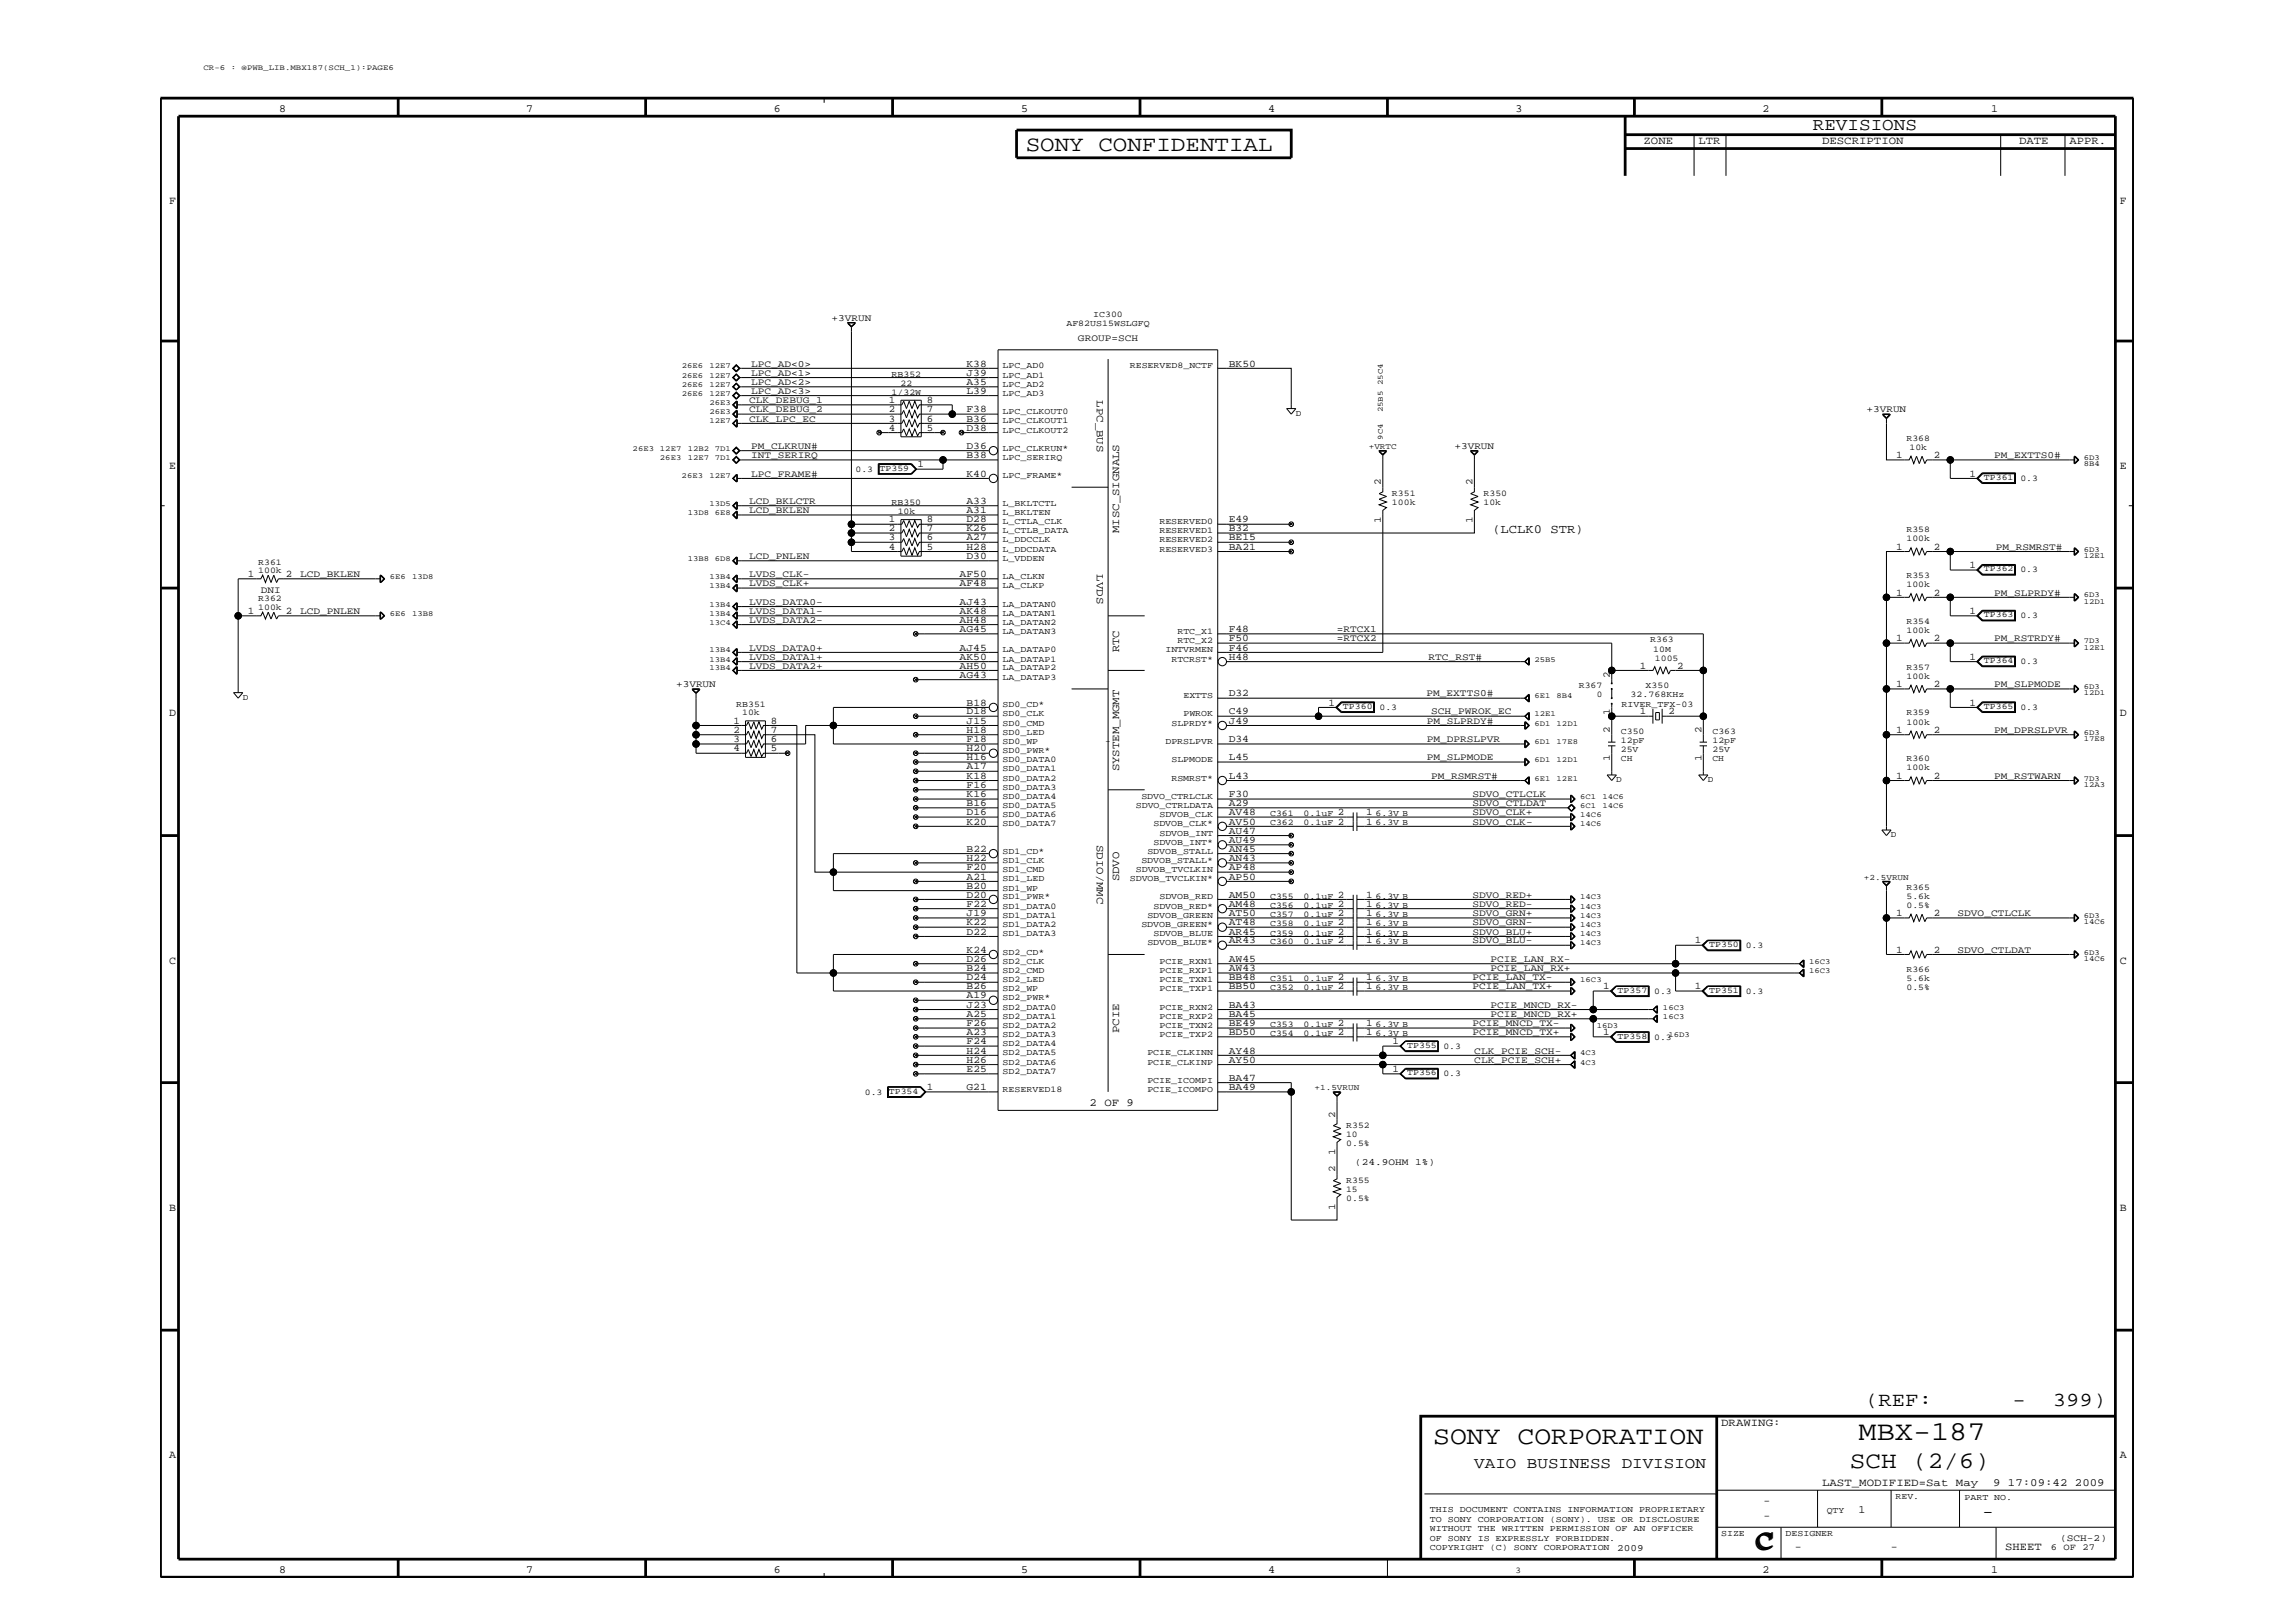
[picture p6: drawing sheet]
<svg xmlns="http://www.w3.org/2000/svg" width="420mm" height="297mm" viewBox="0 0 420 297" stroke-linecap="round" stroke-linejoin="round" font-family="sans-serif">
<defs><g id="words">
<g font-size="5">
<text x="340.3" y="263.6">MBX-187</text>
<text x="321.3" y="283.6">C</text>
<text x="321.6" y="283.2">C</text>
</g>
<text font-size="4.7" x="262.4" y="264.4">SONY CORPORATION</text>
<text font-size="4.3" x="338.7" y="268.6">SCH (2/6)</text>
<text font-size="4" x="187.8" y="27.5">SONY CONFIDENTIAL</text>
<g font-size="3.6">
<text x="341.5" y="257.3">(REF:</text>
<text x="368.5" y="257.3">-</text>
<text x="375.8" y="257.3">399)</text>
</g>
<g font-size="3.2">
<text x="331.9" y="23.8">REVISIONS</text>
<text x="363" y="277.6">-</text>
</g>
<text font-size="2.9" x="269.9" y="268.6">VAIO BUSINESS DIVISION</text>
<text font-size="2.3" x="273.2" y="97.6">(LCLK0 STR)</text>
<g font-size="2">
<text x="51.1" y="20.5">8</text>
<text x="96.3" y="20.5">7</text>
<text x="141.6" y="20.5">6</text>
<text x="186.9" y="20.5">5</text>
<text x="232.2" y="20.5">4</text>
<text x="277.5" y="20.5">3</text>
<text x="322.7" y="20.5">2</text>
<text x="364.6" y="20.5">1</text>
<text x="300.9" y="26.4">ZONE</text>
<text x="311" y="26.4">LTR</text>
<text x="333.6" y="26.4">DESCRIPTION</text>
<text x="369.7" y="26.4">DATE</text>
<text x="378.9" y="26.4">APPR.</text>
<text x="31" y="37.3">F</text>
<text x="388.1" y="37.3">F</text>
<text x="200.8" y="73.3" transform="rotate(90 200.8 73.3)">LPC_BUS</text>
<text x="31" y="85.9">E</text>
<text x="388.1" y="85.9">E</text>
<text x="204.9" y="97.6" transform="rotate(-90 204.9 97.6)">MISC_SIGNALS</text>
<text x="200.8" y="105.1" transform="rotate(90 200.8 105.1)">LVDS</text>
<text x="204.9" y="119.4" transform="rotate(-90 204.9 119.4)">RTC</text>
<text x="31" y="131.1">D</text>
<text x="388.1" y="131.1">D</text>
<text x="204.9" y="141.2" transform="rotate(-90 204.9 141.2)">SYSTEM_MGMT</text>
<text x="200.8" y="154.6" transform="rotate(90 200.8 154.6)">SDIO/MMC</text>
<text x="204.9" y="161.3" transform="rotate(-90 204.9 161.3)">SDVO</text>
<text x="31" y="176.4">C</text>
<text x="388.1" y="176.4">C</text>
<text x="204.9" y="189.1" transform="rotate(-90 204.9 189.1)">PCIE</text>
<text x="199.5" y="202.4">2 OF 9</text>
<text x="31" y="221.7">B</text>
<text x="388.1" y="221.7">B</text>
<text x="315.1" y="261.1">DRAWING:</text>
<text x="31" y="266.9">A</text>
<text x="388.1" y="266.9">A</text>
<text x="322.9" y="275.3">-</text>
<text x="333.6" y="272">LAST_MODIFIED=Sat May</text>
<text x="364.9" y="272">9 17:09:42 2009</text>
<text x="322.9" y="278.1">-</text>
<text x="340.3" y="277">1</text>
<text x="51.1" y="287.9">8</text>
<text x="96.3" y="287.9">7</text>
<text x="141.6" y="287.9">6</text>
<text x="186.9" y="287.9">5</text>
<text x="232.2" y="287.9">4</text>
<text x="322.7" y="287.9">2</text>
<text x="328.6" y="283.7">-</text>
<text x="346.2" y="283.7">-</text>
<text x="364.6" y="287.9">1</text>
<text x="367.1" y="283.7">SHEET</text>
</g>
<g font-size="1.9">
<text x="177" y="70.5">A35</text>
<text x="177" y="68.8">J39</text>
<text x="177" y="67.1">K38</text>
<text x="225" y="67.1">BK50</text>
<text x="162.7" y="77.2">3</text>
<text x="162.7" y="75.5">2</text>
<text x="162.7" y="73.8">1</text>
<text x="169.7" y="77.2">6</text>
<text x="169.7" y="75.5">7</text>
<text x="169.7" y="73.8">8</text>
<text x="177" y="77.2">B36</text>
<text x="177" y="75.5">F38</text>
<text x="177" y="72.1">L39</text>
<text x="162.7" y="78.9">4</text>
<text x="169.7" y="78.9">5</text>
<text x="177" y="83.8">B38</text>
<text x="177" y="82.2">D36</text>
<text x="177" y="78.9">D38</text>
<text x="347.1" y="83.8">1</text>
<text x="354.1" y="83.8">2</text>
<text x="168" y="85.5">1</text>
<text x="177" y="87.2">K40</text>
<text x="252.8" y="88.8" transform="rotate(-90 252.8 88.8)">2</text>
<text x="269.6" y="88.8" transform="rotate(-90 269.6 88.8)">2</text>
<text x="360.6" y="87.2">1</text>
<text x="162.7" y="95.6">1</text>
<text x="169.7" y="95.6">8</text>
<text x="177" y="95.6">D28</text>
<text x="177" y="93.9">A31</text>
<text x="177" y="92.2">A33</text>
<text x="225" y="95.6">E49</text>
<text x="252.8" y="95.8" transform="rotate(-90 252.8 95.8)">1</text>
<text x="269.6" y="95.8" transform="rotate(-90 269.6 95.8)">1</text>
<text x="162.7" y="100.6">4</text>
<text x="162.7" y="98.9">3</text>
<text x="162.7" y="97.2">2</text>
<text x="169.7" y="100.6">5</text>
<text x="169.7" y="98.9">6</text>
<text x="169.7" y="97.2">7</text>
<text x="177" y="100.6">H28</text>
<text x="177" y="98.9">A27</text>
<text x="177" y="97.2">K26</text>
<text x="225" y="97.2">B32</text>
<text x="225" y="100.6">BA21</text>
<text x="225" y="98.9">BE15</text>
<text x="347.1" y="100.6">1</text>
<text x="354.1" y="100.6">2</text>
<text x="45.4" y="105.6">1</text>
<text x="52.3" y="105.6">2</text>
<text x="175.7" y="107.3">AF48</text>
<text x="175.7" y="105.6">AF50</text>
<text x="177" y="102.3">D30</text>
<text x="360.6" y="104">1</text>
<text x="45.4" y="112.4">1</text>
<text x="52.3" y="112.4">2</text>
<text x="175.7" y="114">AH48</text>
<text x="175.7" y="112.4">AK48</text>
<text x="175.7" y="110.7">AJ43</text>
<text x="347.1" y="109">1</text>
<text x="354.1" y="109">2</text>
<text x="360.6" y="112.4">1</text>
<text x="175.7" y="119.1">AJ45</text>
<text x="175.7" y="115.7">AG45</text>
<text x="225" y="119.1">F46</text>
<text x="225" y="117.4">F50</text>
<text x="225" y="115.7">F48</text>
<text x="347.1" y="117.4">1</text>
<text x="354.1" y="117.4">2</text>
<text x="175.7" y="124.1">AG43</text>
<text x="175.7" y="122.4">AH50</text>
<text x="175.7" y="120.8">AK50</text>
<text x="225" y="120.8">H48</text>
<text x="294.7" y="124.1" transform="rotate(-90 294.7 124.1)">2</text>
<text x="300.2" y="122.4">1</text>
<text x="307.1" y="122.4">2</text>
<text x="347.1" y="125.8">1</text>
<text x="354.1" y="125.8">2</text>
<text x="360.6" y="120.8">1</text>
<text x="177" y="130.8">D18</text>
<text x="177" y="129.1">B18</text>
<text x="225" y="130.8">C49</text>
<text x="225" y="127.5">D32</text>
<text x="243.2" y="129.1">1</text>
<text x="294.7" y="130.9" transform="rotate(-90 294.7 130.9)">1</text>
<text x="300.2" y="130.8">1</text>
<text x="305.5" y="130.8">2</text>
<text x="360.6" y="129.1">1</text>
<text x="134.3" y="137.5">4</text>
<text x="134.3" y="135.8">3</text>
<text x="134.3" y="134.1">2</text>
<text x="134.3" y="132.4">1</text>
<text x="141.1" y="137.5">5</text>
<text x="141.1" y="135.8">6</text>
<text x="141.1" y="134.1">7</text>
<text x="141.1" y="132.4">8</text>
<text x="177" y="135.8">F18</text>
<text x="177" y="137.5">H20</text>
<text x="177" y="134.1">H18</text>
<text x="177" y="132.4">J15</text>
<text x="225" y="135.8">D34</text>
<text x="225" y="132.4">J49</text>
<text x="294.7" y="134.1" transform="rotate(-90 294.7 134.1)">2</text>
<text x="311.5" y="134.1" transform="rotate(-90 311.5 134.1)">2</text>
<text x="347.1" y="134.1">1</text>
<text x="354.1" y="134.1">2</text>
<text x="177" y="142.5">K18</text>
<text x="177" y="140.8">A17</text>
<text x="177" y="139.1">H16</text>
<text x="225" y="139.1">L45</text>
<text x="225" y="142.5">L43</text>
<text x="294.7" y="139.3" transform="rotate(-90 294.7 139.3)">1</text>
<text x="311.5" y="139.3" transform="rotate(-90 311.5 139.3)">1</text>
<text x="347.1" y="142.5">1</text>
<text x="354.1" y="142.5">2</text>
<text x="177" y="149.2">D16</text>
<text x="177" y="147.5">B16</text>
<text x="177" y="145.9">K16</text>
<text x="177" y="144.2">F16</text>
<text x="225" y="149.2">AV48</text>
<text x="225" y="147.5">A29</text>
<text x="225" y="145.9">F30</text>
<text x="244.9" y="149.2">2</text>
<text x="250.1" y="149.2">1</text>
<text x="177" y="155.9">B22</text>
<text x="177" y="150.9">K20</text>
<text x="225" y="155.9">AN45</text>
<text x="225" y="154.3">AU49</text>
<text x="225" y="152.6">AU47</text>
<text x="225" y="150.9">AV50</text>
<text x="244.9" y="150.9">2</text>
<text x="250.1" y="150.9">1</text>
<text x="177" y="161">A21</text>
<text x="177" y="159.3">F20</text>
<text x="177" y="157.6">H22</text>
<text x="225" y="161">AP50</text>
<text x="225" y="159.3">AP48</text>
<text x="225" y="157.6">AN43</text>
<text x="177" y="162.7">B20</text>
<text x="177" y="164.3">D20</text>
<text x="177" y="167.7">J19</text>
<text x="177" y="166">F22</text>
<text x="225" y="166">AM48</text>
<text x="225" y="164.3">AM50</text>
<text x="225" y="167.7">AT50</text>
<text x="244.9" y="167.7">2</text>
<text x="244.9" y="166">2</text>
<text x="244.9" y="164.3">2</text>
<text x="250.1" y="167.7">1</text>
<text x="250.1" y="166">1</text>
<text x="250.1" y="164.3">1</text>
<text x="347.1" y="167.7">1</text>
<text x="354.1" y="167.7">2</text>
<text x="177" y="171.1">D22</text>
<text x="177" y="169.4">K22</text>
<text x="225" y="169.4">AT48</text>
<text x="225" y="172.7">AR43</text>
<text x="225" y="171.1">AR45</text>
<text x="244.9" y="172.7">2</text>
<text x="244.9" y="171.1">2</text>
<text x="244.9" y="169.4">2</text>
<text x="250.1" y="172.7">1</text>
<text x="250.1" y="171.1">1</text>
<text x="250.1" y="169.4">1</text>
<text x="310.3" y="172.7">1</text>
<text x="177" y="179.4">D24</text>
<text x="177" y="177.7">B24</text>
<text x="177" y="176.1">D26</text>
<text x="177" y="174.4">K24</text>
<text x="225" y="179.4">BB48</text>
<text x="225" y="177.7">AW43</text>
<text x="225" y="176.1">AW45</text>
<text x="244.9" y="179.4">2</text>
<text x="250.1" y="179.4">1</text>
<text x="347.1" y="174.4">1</text>
<text x="354.1" y="174.4">2</text>
<text x="177" y="181">B26</text>
<text x="177" y="182.7">A19</text>
<text x="177" y="184.4">J23</text>
<text x="225" y="181">BB50</text>
<text x="225" y="184.4">BA43</text>
<text x="244.9" y="181">2</text>
<text x="250.1" y="181">1</text>
<text x="293.5" y="181">1</text>
<text x="310.3" y="181">1</text>
<text x="177" y="191.1">F24</text>
<text x="177" y="189.4">A23</text>
<text x="177" y="187.8">F26</text>
<text x="177" y="186.1">A25</text>
<text x="225" y="189.4">BD50</text>
<text x="225" y="187.8">BE49</text>
<text x="225" y="186.1">BA45</text>
<text x="244.9" y="189.4">2</text>
<text x="244.9" y="187.8">2</text>
<text x="250.1" y="189.4">1</text>
<text x="250.1" y="187.8">1</text>
<text x="254.9" y="191.1">1</text>
<text x="293.5" y="189.4">1</text>
<text x="177" y="196.2">E25</text>
<text x="177" y="194.5">H26</text>
<text x="177" y="192.8">H24</text>
<text x="225" y="197.8">BA47</text>
<text x="225" y="194.5">AY50</text>
<text x="225" y="192.8">AY48</text>
<text x="254.9" y="196.2">1</text>
<text x="169.7" y="199.5">1</text>
<text x="177" y="199.5">G21</text>
<text x="225" y="199.5">BA49</text>
<text x="244.4" y="204.6" transform="rotate(-90 244.4 204.6)">2</text>
<text x="244.4" y="214.6" transform="rotate(-90 244.4 214.6)">2</text>
<text x="244.4" y="211.4" transform="rotate(-90 244.4 211.4)">1</text>
<text x="244.4" y="221.5" transform="rotate(-90 244.4 221.5)">1</text>
</g>
<g font-size="1.8">
<text x="152.2" y="58.7">+3VRUN</text>
<text x="197.4" y="62.4">GROUP=SCH</text>
<text x="137.5" y="70.5">LPC_AD&lt;2&gt;</text>
<text x="137.5" y="68.8">LPC_AD&lt;1&gt;</text>
<text x="137.5" y="67.1">LPC_AD&lt;0&gt;</text>
<text x="137.2" y="73.8">CLK_DEBUG_1</text>
<text x="137.2" y="75.5">CLK_DEBUG_2</text>
<text x="137.2" y="77.2">CLK_LPC_EC</text>
<text x="137.5" y="72.1">LPC_AD&lt;3&gt;</text>
<text x="341.7" y="75.5">+3VRUN</text>
<text x="137.5" y="82.2">PM_CLKRUN#</text>
<text x="137.5" y="83.8">INT_SERIRQ</text>
<text x="266.3" y="82.2">+3VRUN</text>
<text x="365.1" y="83.8">PM_EXTTS0#</text>
<text x="137.5" y="87.2">LPC_FRAME#</text>
<text x="137.2" y="92.2">LCD_BKLCTR</text>
<text x="137.2" y="93.9">LCD_BKLEN</text>
<text x="365.4" y="100.6">PM_RSMRST#</text>
<text x="54.9" y="105.6">LCD_BKLEN</text>
<text x="137.2" y="107.3">LVDS_CLK+</text>
<text x="137.2" y="102.3">LCD_PNLEN</text>
<text x="137.2" y="105.6">LVDS_CLK-</text>
<text x="47.8" y="108.5">DNI</text>
<text x="54.9" y="112.4">LCD_PNLEN</text>
<text x="137.2" y="110.7">LVDS_DATA0-</text>
<text x="137.2" y="112.4">LVDS_DATA1-</text>
<text x="137.2" y="114">LVDS_DATA2-</text>
<text x="365.1" y="109">PM_SLPRDY#</text>
<text x="137.2" y="119.1">LVDS_DATA0+</text>
<text x="244.8" y="115.7">=RTCX1</text>
<text x="244.8" y="117.4">=RTCX2</text>
<text x="365.1" y="117.4">PM_RSTRDY#</text>
<text x="123.8" y="125.8">+3VRUN</text>
<text x="137.2" y="120.8">LVDS_DATA1+</text>
<text x="137.2" y="122.4">LVDS_DATA2+</text>
<text x="261.5" y="120.8">RTC_RST#</text>
<text x="365.1" y="125.8">PM_SLPMODE</text>
<text x="261.2" y="127.5">PM_EXTTS0#</text>
<text x="262" y="130.8">SCH_PWROK_EC</text>
<text x="261.2" y="132.4">PM_SLPRDY#</text>
<text x="261.2" y="135.8">PM_DPRSLPVR</text>
<text x="365.1" y="134.1">PM_DPRSLPVR</text>
<text x="261.2" y="139.1">PM_SLPMODE</text>
<text x="262" y="142.5">PM_RSMRST#</text>
<text x="365.1" y="142.5">PM_RSTWARN</text>
<text x="269.6" y="145.9">SDVO_CTLCLK</text>
<text x="269.6" y="149.2">SDVO_CLK+</text>
<text x="269.6" y="147.5">SDVO_CTLDAT</text>
<text x="269.6" y="150.9">SDVO_CLK-</text>
<text x="269.6" y="164.3">SDVO_RED+</text>
<text x="269.6" y="166">SDVO_RED-</text>
<text x="269.6" y="167.7">SDVO_GRN+</text>
<text x="358.4" y="167.7">SDVO_CTLCLK</text>
<text x="269.6" y="169.4">SDVO_GRN-</text>
<text x="269.6" y="171.1">SDVO_BLU+</text>
<text x="269.6" y="172.7">SDVO_BLU-</text>
<text x="269.6" y="179.4">PCIE_LAN_TX-</text>
<text x="272.9" y="176.1">PCIE_LAN_RX-</text>
<text x="272.9" y="177.7">PCIE_LAN_RX+</text>
<text x="358.4" y="174.4">SDVO_CTLDAT</text>
<text x="269.6" y="181">PCIE_LAN_TX+</text>
<text x="272.9" y="184.4">PCIE_MNCD_RX-</text>
<text x="269.6" y="187.8">PCIE_MNCD_TX-</text>
<text x="269.6" y="189.4">PCIE_MNCD_TX+</text>
<text x="272.9" y="186.1">PCIE_MNCD_RX+</text>
<text x="269.9" y="192.8">CLK_PCIE_SCH-</text>
<text x="269.9" y="194.5">CLK_PCIE_SCH+</text>
<text x="248.1" y="213.3">(24.9OHM 1%)</text>
<text x="377.2" y="282">(SCH-2)</text>
<text x="296.1" y="283.8">2009</text>
</g>
<text font-size="1.7" x="375.5" y="283.7">6 OF 27</text>
<g font-size="1.6">
<text x="195.2" y="59.7">AF82US15WSLGFQ</text>
<text x="200.2" y="58">IC300</text>
<text x="163.2" y="68.9">RB352</text>
<text x="164.9" y="70.6">22</text>
<text x="183.6" y="69.1">LPC_AD1</text>
<text x="183.6" y="70.8">LPC_AD2</text>
<text x="183.6" y="67.4">LPC_AD0</text>
<text x="206.8" y="67.4">RESERVED8_NCTF</text>
<text x="163.2" y="72.2">1/32W</text>
<text x="183.6" y="77.5">LPC_CLKOUT1</text>
<text x="183.6" y="75.8">LPC_CLKOUT0</text>
<text x="183.6" y="72.4">LPC_AD3</text>
<text x="237.2" y="76.1">D</text>
<text x="183.6" y="79.2">LPC_CLKOUT2</text>
<text x="183.6" y="82.5">LPC_CLKRUN*</text>
<text x="349" y="80.6">R368</text>
<text x="349.6" y="82.3">10k</text>
<text x="156.6" y="86.4">0.3</text>
<text x="161" y="86.2">TP359</text>
<text x="183.6" y="87.6">LPC_FRAME*</text>
<text x="183.6" y="84.2">LPC_SERIRQ</text>
<text x="363.2" y="87.8">TP361</text>
<text x="369.9" y="88">0.3</text>
<text x="163.2" y="92.4">RB350</text>
<text x="164.3" y="94.1">10k</text>
<text x="183.6" y="94.3">L_BKLTEN</text>
<text x="183.6" y="96">L_CTLA_CLK</text>
<text x="183.6" y="92.6">L_BKLTCTL</text>
<text x="212.3" y="96">RESERVED0</text>
<text x="254.8" y="90.7">R351</text>
<text x="254.8" y="92.4">100k</text>
<text x="271.6" y="90.7">R350</text>
<text x="271.6" y="92.4">10k</text>
<text x="183.6" y="99.3">L_DDCCLK</text>
<text x="183.6" y="101">L_DDCDATA</text>
<text x="183.6" y="97.6">L_CTLB_DATA</text>
<text x="212.3" y="99.3">RESERVED2</text>
<text x="212.3" y="97.6">RESERVED1</text>
<text x="212.3" y="101">RESERVED3</text>
<text x="349" y="97.4">R358</text>
<text x="349" y="99.1">100k</text>
<text x="47.3" y="103.3">R361</text>
<text x="47.3" y="104.9">100k</text>
<text x="183.6" y="107.6">LA_CLKP</text>
<text x="183.6" y="105.9">LA_CLKN</text>
<text x="183.6" y="102.6">L_VDDEN</text>
<text x="349" y="105.8">R353</text>
<text x="349" y="107.5">100k</text>
<text x="363.2" y="104.6">TP362</text>
<text x="369.9" y="104.8">0.3</text>
<text x="47.3" y="110">R362</text>
<text x="47.3" y="111.7">100k</text>
<text x="183.6" y="112.7">LA_DATAN1</text>
<text x="183.6" y="111">LA_DATAN0</text>
<text x="363.2" y="113">TP363</text>
<text x="369.9" y="113.1">0.3</text>
<text x="183.6" y="119.4">LA_DATAP0</text>
<text x="183.6" y="116">LA_DATAN3</text>
<text x="183.6" y="114.3">LA_DATAN2</text>
<text x="213.4" y="119.4">INTVRMEN</text>
<text x="215.6" y="116">RTC_X1</text>
<text x="215.6" y="117.7">RTC_X2</text>
<text x="302.1" y="117.5">R363</text>
<text x="302.7" y="119.2">10M</text>
<text x="349" y="114.2">R354</text>
<text x="349" y="115.9">100k</text>
<text x="183.6" y="124.4">LA_DATAP3</text>
<text x="183.6" y="122.7">LA_DATAP2</text>
<text x="183.6" y="121.1">LA_DATAP1</text>
<text x="214.5" y="121.1">RTCRST*</text>
<text x="289.1" y="125.9">R367</text>
<text x="301.3" y="125.9">X350</text>
<text x="303" y="120.9">1005</text>
<text x="349" y="122.5">R357</text>
<text x="349" y="124.2">100k</text>
<text x="363.2" y="121.4">TP364</text>
<text x="369.9" y="121.5">0.3</text>
<text x="44.4" y="128.1">D</text>
<text x="134.8" y="129.3">RB351</text>
<text x="135.9" y="130.9">10k</text>
<text x="183.6" y="131.1">SD0_CLK</text>
<text x="183.6" y="129.5">SD0_CD*</text>
<text x="216.7" y="131.1">PWROK</text>
<text x="216.7" y="127.8">EXTTS</text>
<text x="245.9" y="129.7">TP360</text>
<text x="252.6" y="129.9">0.3</text>
<text x="292.4" y="127.6">0</text>
<text x="296.9" y="129.3">RIVER_TFX-03</text>
<text x="298.5" y="127.6">32.768KHz</text>
<text x="349" y="130.9">R359</text>
<text x="363.2" y="129.7">TP365</text>
<text x="369.9" y="129.9">0.3</text>
<text x="183.6" y="132.8">SD0_CMD</text>
<text x="183.6" y="137.9">SD0_PWR*</text>
<text x="183.6" y="136.2">SD0_WP</text>
<text x="183.6" y="134.5">SD0_LED</text>
<text x="202.4" y="136.2">-</text>
<text x="213.4" y="136.2">DPRSLPVR</text>
<text x="214.5" y="132.8">SLPRDY*</text>
<text x="296.8" y="134.3">C350</text>
<text x="296.8" y="136">12pF</text>
<text x="296.8" y="137.7">25V</text>
<text x="313.5" y="134.3">C363</text>
<text x="313.5" y="136">12pF</text>
<text x="313.5" y="137.7">25V</text>
<text x="349" y="132.6">100k</text>
<text x="183.6" y="139.5">SD0_DATA0</text>
<text x="183.6" y="141.2">SD0_DATA1</text>
<text x="183.6" y="142.9">SD0_DATA2</text>
<text x="214.5" y="142.9">RSMRST*</text>
<text x="214.5" y="139.5">SLPMODE</text>
<text x="295.9" y="143.2">D</text>
<text x="296.8" y="139.3">CH</text>
<text x="312.7" y="143.2">D</text>
<text x="313.5" y="139.3">CH</text>
<text x="349" y="139.3">R360</text>
<text x="349" y="141">100k</text>
<text x="183.6" y="146.2">SD0_DATA4</text>
<text x="183.6" y="144.6">SD0_DATA3</text>
<text x="183.6" y="147.9">SD0_DATA5</text>
<text x="183.6" y="149.5">SD0_DATA6</text>
<text x="207.9" y="147.9">SDVO_CTRLDATA</text>
<text x="209" y="146.2">SDVO_CTRLCLK</text>
<text x="212.3" y="149.5">SDVOB_CLK</text>
<text x="232.5" y="149.4">C361</text>
<text x="238.7" y="149.4">0.1uF</text>
<text x="251.8" y="149.4">6.3V B</text>
<text x="183.6" y="151.2">SD0_DATA7</text>
<text x="211.2" y="151.2">SDVOB_CLK*</text>
<text x="211.2" y="154.6">SDVOB_INT*</text>
<text x="212.3" y="152.9">SDVOB_INT</text>
<text x="232.5" y="151.1">C362</text>
<text x="238.7" y="151.1">0.1uF</text>
<text x="251.8" y="151.1">6.3V B</text>
<text x="346.2" y="153.3">D</text>
<text x="183.6" y="161.3">SD1_LED</text>
<text x="183.6" y="159.6">SD1_CMD</text>
<text x="183.6" y="157.9">SD1_CLK</text>
<text x="183.6" y="156.2">SD1_CD*</text>
<text x="206.8" y="161.3">SDVOB_TVCLKIN*</text>
<text x="207.9" y="159.6">SDVOB_TVCLKIN</text>
<text x="209" y="157.9">SDVOB_STALL*</text>
<text x="210.1" y="156.2">SDVOB_STALL</text>
<text x="183.6" y="166.3">SD1_DATA0</text>
<text x="183.6" y="164.6">SD1_PWR*</text>
<text x="183.6" y="163">SD1_WP</text>
<text x="211.2" y="166.3">SDVOB_RED*</text>
<text x="212.3" y="164.6">SDVOB_RED</text>
<text x="232.5" y="167.8">C357</text>
<text x="232.5" y="166.1">C356</text>
<text x="232.5" y="164.5">C355</text>
<text x="238.7" y="167.8">0.1uF</text>
<text x="238.7" y="166.1">0.1uF</text>
<text x="238.7" y="164.5">0.1uF</text>
<text x="251.8" y="167.8">6.3V B</text>
<text x="251.8" y="166.1">6.3V B</text>
<text x="251.8" y="164.5">6.3V B</text>
<text x="349" y="162.8">R365</text>
<text x="349" y="166.1">0.5%</text>
<text x="349" y="164.5">5.6k</text>
<text x="183.6" y="168">SD1_DATA1</text>
<text x="183.6" y="169.7">SD1_DATA2</text>
<text x="183.6" y="171.4">SD1_DATA3</text>
<text x="209" y="169.7">SDVOB_GREEN*</text>
<text x="210.1" y="168">SDVOB_GREEN</text>
<text x="210.1" y="173">SDVOB_BLUE*</text>
<text x="211.2" y="171.4">SDVOB_BLUE</text>
<text x="232.5" y="172.8">C360</text>
<text x="232.5" y="171.2">C359</text>
<text x="232.5" y="169.5">C358</text>
<text x="238.7" y="172.8">0.1uF</text>
<text x="238.7" y="171.2">0.1uF</text>
<text x="238.7" y="169.5">0.1uF</text>
<text x="251.8" y="172.8">6.3V B</text>
<text x="251.8" y="171.2">6.3V B</text>
<text x="251.8" y="169.5">6.3V B</text>
<text x="312.9" y="173.3">TP350</text>
<text x="319.6" y="173.5">0.3</text>
<text x="183.6" y="179.8">SD2_LED</text>
<text x="183.6" y="178.1">SD2_CMD</text>
<text x="183.6" y="176.4">SD2_CLK</text>
<text x="183.6" y="174.7">SD2_CD*</text>
<text x="212.3" y="176.4">PCIE_RXN1</text>
<text x="212.3" y="178.1">PCIE_RXP1</text>
<text x="212.3" y="179.8">PCIE_TXN1</text>
<text x="232.5" y="179.6">C351</text>
<text x="238.7" y="179.6">0.1uF</text>
<text x="251.8" y="179.6">6.3V B</text>
<text x="349" y="177.9">R366</text>
<text x="349" y="179.6">5.6k</text>
<text x="183.6" y="181.4">SD2_WP</text>
<text x="183.6" y="183.1">SD2_PWR*</text>
<text x="183.6" y="184.8">SD2_DATA0</text>
<text x="212.3" y="184.8">PCIE_RXN2</text>
<text x="212.3" y="181.4">PCIE_TXP1</text>
<text x="232.5" y="181.2">C352</text>
<text x="238.7" y="181.2">0.1uF</text>
<text x="251.8" y="181.2">6.3V B</text>
<text x="296.2" y="181.7">TP357</text>
<text x="302.9" y="181.9">0.3</text>
<text x="312.9" y="181.7">TP351</text>
<text x="319.6" y="181.9">0.3</text>
<text x="349" y="181.2">0.5%</text>
<text x="183.6" y="186.5">SD2_DATA1</text>
<text x="183.6" y="188.2">SD2_DATA2</text>
<text x="183.6" y="189.8">SD2_DATA3</text>
<text x="183.6" y="191.5">SD2_DATA4</text>
<text x="212.3" y="186.5">PCIE_RXP2</text>
<text x="212.3" y="189.8">PCIE_TXP2</text>
<text x="212.3" y="188.2">PCIE_TXN2</text>
<text x="232.5" y="189.6">C354</text>
<text x="232.5" y="188">C353</text>
<text x="238.7" y="189.6">0.1uF</text>
<text x="238.7" y="188">0.1uF</text>
<text x="251.8" y="189.6">6.3V B</text>
<text x="251.8" y="188">6.3V B</text>
<text x="257.6" y="191.8">TP355</text>
<text x="264.2" y="192">0.3</text>
<text x="296.2" y="190.1">TP358</text>
<text x="302.9" y="190.3">0.3</text>
<text x="183.6" y="196.5">SD2_DATA7</text>
<text x="183.6" y="194.8">SD2_DATA6</text>
<text x="183.6" y="193.2">SD2_DATA5</text>
<text x="210.1" y="193.2">PCIE_CLKINN</text>
<text x="210.1" y="194.8">PCIE_CLKINP</text>
<text x="257.6" y="196.8">TP356</text>
<text x="264.2" y="197">0.3</text>
<text x="158.3" y="200.3">0.3</text>
<text x="162.7" y="200.2">TP354</text>
<text x="183.6" y="199.8">RESERVED18</text>
<text x="210.1" y="199.8">PCIE_ICOMPO</text>
<text x="210.1" y="198.1">PCIE_ICOMPI</text>
<text x="246.5" y="206.4">R352</text>
<text x="246.5" y="208.1">10</text>
<text x="246.5" y="209.7">0.5%</text>
<text x="246.5" y="216.4">R355</text>
<text x="246.5" y="218.1">15</text>
<text x="246.5" y="219.8">0.5%</text>
<text x="347" y="274.4">REV.</text>
<text x="359.7" y="274.5">PART NO.</text>
<text x="261.8" y="280.3">WITHOUT THE WRITTEN PERMISSION OF AN OFFICER</text>
<text x="261.8" y="276.7">THIS DOCUMENT CONTAINS INFORMATION PROPRIETARY</text>
<text x="261.8" y="278.6">TO SONY CORPORATION (SONY). USE OR DISCLOSURE</text>
<text x="315.1" y="281.1">SIZE</text>
<text x="326.9" y="281.1">DESIGNER</text>
<text x="334.4" y="277">QTY</text>
<text x="261.8" y="282.1">OF SONY IS EXPRESSLY FORBIDDEN.</text>
<text x="261.8" y="283.7">COPYRIGHT (C) SONY CORPORATION</text>
<text x="277.5" y="287.9">3</text>
</g>
<g font-size="1.5">
<text x="250.6" y="82.2">+VRTC</text>
<text x="341.2" y="161">+2.5VRUN</text>
<text x="240.7" y="199.5">+1.5VRUN</text>
</g>
<g font-size="1.4">
<text x="37.3" y="12.9">CR-6 : @PWB_LIB.MBX187(SCH_1):PAGE6</text>
<text x="124.8" y="70.8">26E6</text>
<text x="124.8" y="69.1">26E6</text>
<text x="124.8" y="67.4">26E6</text>
<text x="129.9" y="70.8">12E7</text>
<text x="129.9" y="69.1">12E7</text>
<text x="129.9" y="67.4">12E7</text>
<text x="253.2" y="70.5" transform="rotate(-90 253.2 70.5)">25C4</text>
<text x="124.8" y="72.4">26E6</text>
<text x="129.9" y="74.1">26E3</text>
<text x="129.9" y="75.8">26E3</text>
<text x="129.9" y="77.5">12E7</text>
<text x="129.9" y="72.4">12E7</text>
<text x="253.2" y="75.5" transform="rotate(-90 253.2 75.5)">25B5</text>
<text x="115.8" y="82.5">26E3</text>
<text x="120.8" y="82.5">12E7</text>
<text x="125.9" y="82.5">12B2</text>
<text x="130.9" y="82.5">7D1</text>
<text x="253.2" y="80.5" transform="rotate(-90 253.2 80.5)">9C4</text>
<text x="120.8" y="84.2">26E3</text>
<text x="124.8" y="87.6">26E3</text>
<text x="125.9" y="84.2">12E7</text>
<text x="129.9" y="87.6">12E7</text>
<text x="130.9" y="84.2">7D1</text>
<text x="381.5" y="84.2">6D3</text>
<text x="381.5" y="85.4">8B4</text>
<text x="125.9" y="94.3">13D8</text>
<text x="129.9" y="92.6">13D5</text>
<text x="130.9" y="94.3">6E8</text>
<text x="381.5" y="101">6D3</text>
<text x="71.4" y="105.9">6E6</text>
<text x="75.4" y="105.9">13D8</text>
<text x="125.9" y="102.6">13B8</text>
<text x="129.9" y="105.9">13B4</text>
<text x="129.9" y="107.6">13B4</text>
<text x="130.9" y="102.6">6D8</text>
<text x="381.5" y="102.1">12E1</text>
<text x="71.4" y="112.7">6E6</text>
<text x="75.4" y="112.7">13B8</text>
<text x="129.9" y="111">13B4</text>
<text x="129.9" y="112.7">13B4</text>
<text x="381.5" y="109.3">6D3</text>
<text x="381.5" y="110.5">12D1</text>
<text x="129.9" y="114.3">13C4</text>
<text x="129.9" y="119.4">13B4</text>
<text x="381.5" y="117.7">7D3</text>
<text x="381.5" y="118.9">12E1</text>
<text x="129.9" y="121.1">13B4</text>
<text x="129.9" y="122.7">13B4</text>
<text x="280.9" y="121.1">25B5</text>
<text x="280.9" y="127.8">6E1</text>
<text x="280.9" y="131.1">12E1</text>
<text x="285" y="127.8">8B4</text>
<text x="381.5" y="126.1">6D3</text>
<text x="381.5" y="127.3">12D1</text>
<text x="280.9" y="132.8">6D1</text>
<text x="280.9" y="136.2">6D1</text>
<text x="285" y="132.8">12D1</text>
<text x="285" y="136.2">17E8</text>
<text x="381.5" y="134.5">6D3</text>
<text x="381.5" y="135.7">17E8</text>
<text x="280.9" y="139.5">6D1</text>
<text x="280.9" y="142.9">6E1</text>
<text x="285" y="139.5">12D1</text>
<text x="285" y="142.9">12E1</text>
<text x="381.5" y="142.9">7D3</text>
<text x="289.3" y="146.2">6C1</text>
<text x="289.3" y="147.9">6C1</text>
<text x="289.3" y="149.5">14C6</text>
<text x="293.4" y="146.2">14C6</text>
<text x="293.4" y="147.9">14C6</text>
<text x="381.5" y="144">12A3</text>
<text x="289.3" y="151.2">14C6</text>
<text x="289.3" y="164.6">14C3</text>
<text x="289.3" y="166.3">14C3</text>
<text x="289.3" y="168">14C3</text>
<text x="289.3" y="169.7">14C3</text>
<text x="289.3" y="171.4">14C3</text>
<text x="289.3" y="173">14C3</text>
<text x="381.5" y="168">6D3</text>
<text x="381.5" y="169.2">14C6</text>
<text x="289.3" y="179.8">16C3</text>
<text x="331.2" y="176.4">16C3</text>
<text x="331.2" y="178.1">16C3</text>
<text x="381.5" y="174.7">6D3</text>
<text x="381.5" y="175.9">14C6</text>
<text x="304.5" y="184.8">16C3</text>
<text x="292.4" y="188.2">16D3</text>
<text x="304.5" y="186.5">16C3</text>
<text x="305.5" y="189.8">16D3</text>
<text x="289.3" y="193.2">4C3</text>
<text x="289.3" y="194.8">4C3</text>
</g>
</g></defs>
<g fill="none" stroke="#000" stroke-width=".18">
<path d="M150.9 18v.8M310.2 24.6v7.6M316 24.6v7.6M366.3 24.6v7.6M378.1 24.6v7.6M155.4 59.1l1.1 .1-.6 .5zM155.9 59.9v36M156.6 59h-1.4v.2l.7 .7M156.6 59h-1.3v.2l.6 .6 .7-.6M156.6 59v.2M156.6 59.2l-.7 .7M134.1 72.4l.7-.7 .7 .7-.7 .7z"/>
<path d="M134.1 69.1l.7-.7 .7 .7-.7 .7zM134.1 67.4l.7-.7 .7 .7-.7 .7zM134.1 77.5l.7-.7h.2v1.4h-.2zM134.1 75.8l.7-.7h.2v1.4h-.2zM134.1 74.1l.7-.7h.2v1.4h-.2zM134.2 69.1l.6-.6 .6 .6-.6 .6zM134.2 67.4l.6-.6 .6 .6-.6 .6zM134.3 75.8l.6-.5v1zM134.3 72.4l.5-.5 .5 .5-.5 .6zM134.3 74.1l.6-.5v1zM134.3 67.4l.5-.5 .5 .5-.5 .5zM134.8 76.9h.2v1.2h-.2l-.6-.6z"/>
<path d="M134.8 76.9l.1 1.1-.6-.5zM134.8 75.2h.2v1.2h-.2l-.6-.6zM134.8 71.8l.6 .6-.6 .6-.6-.6zM134.8 73.5h.2v1.2h-.2l-.6-.6zM134.8 70.2l.5 .6-.5 .5-.5-.5zM134.8 70.1l.6 .7-.6 .6-.6-.6zM134.8 68.5l.5 .6-.5 .5-.5-.5zM135 77.5h30.1l.3-.7 .6 1.4 .5-1.4 .5 1.4 .5-1.4 .5 1.4 .3-.7h14.4M135 74.1h30.1l.3-.7 .6 1.4 .5-1.4 .5 1.4 .5-1.4 .5 1.4 .3-.7h6v1.7h8.4M135 75.8h30.1l.3-.7 .6 1.4 .5-1.4 .5 1.4 .5-1.4 .5 1.4 .3-.7h6M135.5 67.4h47.2M135.5 72.4h47.2"/>
<path d="M135.5 70.8l-.7-.7-.7 .7 .7 .6M135.5 70.8l-.7 .6M160.6 78.8l.7 .6M161 79.2h4.1l.3-.7 .6 1.3 .5-1.3 .5 1.3 .5-1.3 .5 1.3 .3-.6h4.3M161.3 78.8l-.7 .6M164.9 73.3h3.8v6.6h-3.8zM172.3 78.8l.7 .6M173 78.8l-.7 .6M175.7 78.8l.7 .6M176 79.2h6.7M176.4 78.8l-.7 .6M182.7 64h40.2v139.2h-40.2z"/>
<path d="M182.7 70.8h-47.2M182.7 69.1h-47.2M202.9 65.7v134.1M222.9 67.4h13.5v7.4M235.6 74.8h1.7l-.9 1zM344.7 75.8h1.4v.2l-.7 .6-.7-.6zM344.8 75.8h1.2v.2l-.6 .6-.6-.6zM344.8 75.9h1.1l-.5 .6-.6-.5M345.4 76.6v7.6h4.1l.4-.7 .5 1.4 .5-1.4 .5 1.4 .5-1.4 .5 1.4 .3-.7h27.1M29.4 92.6h.7M134.1 84.2l.7-.7 .7 .7-.7 .7zM134.1 82.5l.7-.7 .7 .7-.7 .7z"/>
<path d="M134.2 84.2l.6-.6 .6 .6-.6 .6zM134.2 82.5l.6-.6 .6 .6-.6 .6zM134.3 92.6l.6-.6v1.1zM134.3 84.2l.5-.5 .5 .5-.5 .5zM134.3 82.5l.5-.5 .5 .5-.5 .5zM134.8 87l.1 1.1-.6-.5zM134.8 93.7h.2v1.1h-.2l-.6-.6zM134.8 93.7l.1 1.1-.6-.6zM134.8 92h.2v1.1h-.2l-.6-.5zM134.8 86.9h.2v1.3h-.2l-.6-.6zM134.8 93.6h.2v1.3h-.2l-.7-.7zM134.8 91.9h.2v1.3h-.2l-.7-.6z"/>
<path d="M134.8 86.9h.2v1.3h-.2l-.7-.6zM135 87.6h46M135.5 84.2h47.2M135.5 82.5h45.5M155.9 97.6v3.3h9.2l.3-.6 .6 1.3 .5-1.3 .5 1.3 .5-1.3 .5 1.3 .3-.7h14.4M160.8 84.9h6.1l.9 1-.9 .9h-6.1zM160.9 84.9h5.9l.9 1-.9 .8h-5.9zM161 85h5.8l.9 .9-.9 .8h-5.8zM164.9 95.1h3.8v6.7h-3.8zM172.6 84.2v1.7h-4.9M182.7 99.2h-14.4l-.3 .7-.5-1.3-.5 1.3-.5-1.3-.5 1.3-.6-1.3-.3 .6h-9.2M182.7 95.9h-14.4l-.3 .6-.5-1.2-.5 1.2-.5-1.2-.5 1.2-.6-1.2-.3 .6h-9.2v1.7h9.2l.3-.7 .6 1.3 .5-1.3 .5 1.3 .5-1.3 .5 1.3 .3-.6h14.4"/>
<path d="M182.7 94.2h-47.7M182.7 92.6h-47.7M196.2 89.2h6.7M222.9 95.9h13.5M222.9 99.2h13.5M236.1 98.9l.6 .7M236.1 95.6l.6 .6M236.7 98.9l-.6 .7M236.7 95.6l-.6 .6M252.5 82.5h1.3v.1l-.6 .7-.7-.7zM252.6 82.6h1.1l-.5 .6-.6-.6M252.6 82.5h1.2v.1l-.6 .6-.6-.6z"/>
<path d="M253.2 83.3v6.7l-.7 .4 1.3 .5-1.3 .5 1.3 .5-1.3 .5 1.3 .5-.6 .5v26h-30.3M269.3 82.5h1.3v.1l-.7 .7-.6-.7zM269.3 82.6h1.1l-.5 .6-.6-.6M269.3 82.5h1.2v.1l-.6 .6-.6-.6zM269.9 83.3v6.7l-.6 .4 1.3 .5-1.3 .5 1.3 .5-1.3 .5 1.3 .5-.7 .5v4.2h-47M357.1 84.2v3.4h5M361.9 87.6l1-1.1h6.1v2h-6.1zM362.1 87.6l.9-.9h5.8v1.6h-5.8zM362.9 86.6h6v1.8h-6l-.8-.8zM379.8 83.6h.1l.6 .6-.6 .6h-.1zM379.8 83.5h.1l.7 .7-.7 .7h-.1zM379.8 83.7l.6 .5-.5 .5z"/>
<path d="M389.7 92.6h.9M69.6 105.9h-18.6l-.4 .7-.5-1.3-.5 1.3-.5-1.3-.5 1.3-.5-1.3-.3 .6h-4.2v6.8M69.6 112.7h-18.6l-.4 .6-.5-1.3-.5 1.3-.5-1.3-.5 1.3-.5-1.3-.3 .7h-4.2v14.1M69.6 112v1.3h.2M69.6 105.3h.2l.6 .6-.6 .6h-.2zM69.6 105.3h.2l.6 .6-.6 .7h-.2zM69.6 112h.2M69.7 112.1l.6 .6-.5 .5zM69.7 105.4l.6 .5-.5 .6zM69.8 112l.6 .7-.6 .6M134.1 114.3l.7-.7h.2v1.4h-.2zM134.1 119.4l.7-.7h.2v1.4h-.2z"/>
<path d="M134.3 114.3l.6-.5v1.1zM134.3 105.9l.6-.5v1.1zM134.3 107.6l.6-.5v1zM134.8 112.1l.1 1.1-.6-.5zM134.8 102h.2v1.2h-.2l-.6-.6zM134.8 102l.1 1.1-.6-.5zM134.8 113.7h.2v1.2h-.2l-.6-.6zM134.8 118.8h.2v1.2h-.2l-.6-.6zM134.8 118.8l.1 1.1-.6-.5zM134.8 105.3h.2v1.2h-.2l-.6-.6zM134.8 107h.2v1.2h-.2l-.6-.6zM134.8 110.4h.2v1.2h-.2l-.6-.6z"/>
<path d="M134.8 110.4l.1 1.1-.6-.5zM134.8 112h.2v1.3h-.2l-.6-.6zM134.8 102h.2v1.3h-.2l-.7-.7zM134.8 105.3h.2v1.3h-.2l-.7-.7zM134.8 107h.2v1.3h-.2l-.7-.7zM134.8 110.3h.2v1.4h-.2l-.7-.7zM134.8 112h.2v1.3h-.2l-.7-.6zM135 112.7h47.7M135 111h47.7M135 105.9h47.7M135 107.6h47.7M167.3 115.7l.7 .6"/>
<path d="M168 115.7l-.7 .6M182.7 116h-15M182.7 119.4h-47.7M182.7 114.3h-47.7M182.7 102.6h-47.7M202.9 112.7h6.7M222.9 117.7h72.2v5h7.5l.4-.7 .5 1.4 .5-1.4 .5 1.4 .5-1.4 .5 1.4 .3-.7h6M222.9 116h88.9v19.8M222.9 100.9h13.5M236.1 100.6l.6 .7M236.7 100.6l-.6 .7M345.4 109.3v8.4"/>
<path d="M357.1 109.3v3.4h5M357.1 117.7v3.4h5M357.1 100.9v3.4h5M362.1 104.3l.9-.8h5.8v1.6h-5.8zM362.1 112.7l.9-.8h5.8v1.6h-5.8zM362.9 103.4h6v1.8h-6l-.8-.9zM362.9 111.8h6v1.8h-6l-.8-.9zM362.9 103.3h6.1v2h-6.1l-1-1zM362.9 111.7h6.1v1.9h-6.1l-1-.9zM379.8 100.9h-27.1l-.3 .7-.5-1.3-.5 1.3-.5-1.3-.5 1.3-.5-1.3-.4 .6h-4.1v8.4h4.1l.4-.7 .5 1.4 .5-1.4 .5 1.4 .5-1.4 .5 1.4 .3-.7h27.1M379.8 117.7h-27.1l-.3 .7-.5-1.4-.5 1.4-.5-1.4-.5 1.4-.5-1.4-.4 .7h-4.1v8.4h4.1l.4-.7 .5 1.4 .5-1.4 .5 1.4 .5-1.4 .5 1.4 .3-.7h27.1M379.8 100.3h.1l.6 .6-.6 .6h-.1z"/>
<path d="M379.8 108.7h.1l.6 .6-.6 .6h-.1zM379.8 117.1h.1l.6 .6-.6 .6h-.1zM379.8 100.3h.1l.7 .6-.7 .7h-.1zM379.8 108.6h.1l.7 .7-.7 .7h-.1zM379.8 117h.1l.7 .7-.7 .7h-.1zM379.8 100.4l.6 .5-.5 .5zM379.8 108.8l.6 .5-.5 .5zM379.8 117.2l.6 .5-.5 .5zM42.8 126.8h1.7l-.9 1zM126.8 126.1h1.3v.2l-.7 .6-.6-.6zM126.8 126.2h1.1l-.5 .6-.6-.5M126.8 126.1h1.2v.2l-.6 .5-.6-.5z"/>
<path d="M127.4 136.2v1.7h9.3l.3-.7 .5 1.2 .5-1.2 .4 1.2 .5-1.2 .6 1.2 .3-.5h4.4M127.4 126.9v5.9h9.3l.3-.7 .5 1.4 .5-1.4 .4 1.4 .5-1.4 .6 1.4 .3-.7h6.1v45.3h36.8M127.4 132.8v1.7M134.1 121.1l.7-.7h.2v1.3h-.2zM134.2 122.7l.6-.6h.2v1.2h-.2zM134.3 122.7l.6-.5v1.1zM134.8 120.5l.1 1.1-.6-.5zM134.8 120.4h.2v1.3h-.2l-.6-.6zM134.8 122h.2v1.4h-.2l-.7-.7zM136.5 131.9h3.6v6.7h-3.6zM143.9 137.5l.6 .6M144.5 137.5l-.6 .6"/>
<path d="M167.3 124.1l.7 .6M167.3 130.7l.7 .7M167.3 134.1l.7 .7M167.3 137.5l.7 .6M167.3 139.1l.7 .7M167.7 137.9h13.3M168 124.1l-.7 .6M168 130.7l-.7 .7M168 134.1l-.7 .7M168 137.5l-.7 .6M168 139.1l-.7 .7M181 129.5h-28.4v6.7h30.1"/>
<path d="M182.7 132.8h-35.2v3.4h-7.7l-.3 .6-.6-1.3-.5 1.3-.4-1.3-.5 1.3-.5-1.3-.3 .7h-9.3v-1.7h9.3l.3-.7 .5 1.3 .5-1.3 .4 1.3 .5-1.3 .6 1.3 .3-.6h9.4v25.1h33.5M182.7 122.7h-47.7M182.7 131.1h-15M182.7 139.5h-15M182.7 134.5h-15M182.7 124.4h-15M182.7 121.1h-47.7M196.2 126.1h6.7M202.9 122.7h6.7M222.9 127.8h56.3M222.9 131.1h56.3M222.9 136.2h56.3"/>
<path d="M222.9 139.5h56.3M224.6 121.1h54.6M224.6 132.8h54.6M244.5 129.5l1-1h6.1v1.9h-6.1zM244.8 129.5h-3.4v1.6M245.5 128.5h6.1v1.8h-6.1l-.8-.8zM245.6 128.6h5.9v1.6h-5.9l-.8-.7zM279.2 131.1l.7-.6v1.2zM279.2 121.1l.7-.7v1.3zM279.2 127.8l.6-.6v1.1l-.6-.5 .7-.6v1.2zM279.2 127.8l.6-.7h.2v1.4h-.2zM279.2 131.1l.6-.7h.2v1.4h-.2z"/>
<path d="M279.2 138.9h.1l.6 .6-.6 .6h-.1zM279.2 135.6h.1l.6 .6-.6 .6h-.1zM279.2 132.2h.1l.6 .6-.6 .6h-.1zM279.2 138.8h.1l.7 .7-.7 .6h-.1zM279.2 132.1h.1l.7 .7-.7 .7h-.1zM279.2 135.5h.1l.7 .7-.7 .6h-.1zM279.2 139l.6 .5-.5 .6zM279.2 132.3l.6 .5-.5 .5zM279.2 131.1l.6-.5v1.1zM279.3 135.6l.5 .6-.5 .5-.1-1.1M279.8 120.5v1.1l-.6-.5zM279.8 120.4l-.6 .7"/>
<path d="M279.8 120.4h.2v1.3h-.2l-.6-.6M294.4 136.5h1.4M294.4 135.8h1.4M295.1 128.8v2.3h7.5M295.1 122.7v2.4M295.1 126.1v1.7M295.1 131.1v4.7M295.1 136.5v5.3M302.6 129.7v2.7M303.1 130.4h.7v1.4h-.7zM304.3 131.1h7.5M304.3 129.7v2.7"/>
<path d="M311.2 136.5h1.3M311.2 135.8h1.3M311.8 136.5v5.3M345.4 126.1v8.4M357.1 126.1v3.4h5M361.9 121.1l1-1h6.1v1.9h-6.1zM361.9 129.5l1-1h6.1v1.9h-6.1zM362.1 121.1l.9-.9h5.8v1.7h-5.8zM362.9 120.2h6v1.7h-6l-.8-.8zM362.9 128.5h6v1.8h-6l-.8-.8zM363 128.6h5.8v1.6h-5.8l-.9-.7zM379.8 134.5h-27.1l-.3 .6-.5-1.3-.5 1.3-.5-1.3-.5 1.3-.5-1.3-.4 .7h-4.1v8.4"/>
<path d="M379.8 133.9h.1l.6 .6-.6 .6h-.1zM379.8 125.5h.1l.6 .6-.6 .6h-.1zM379.8 125.4h.1l.7 .7-.7 .7h-.1zM379.8 133.8h.1l.7 .7-.7 .6h-.1zM379.8 134l.6 .5-.5 .5zM379.8 125.6l.6 .5-.5 .5zM167.3 157.6l.7 .7M167.3 149.2l.7 .7M167.3 142.5l.7 .7M167.3 140.8l.7 .7M167.3 145.9l.7 .6M167.3 144.2l.7 .7"/>
<path d="M167.3 150.9l.7 .7M167.3 147.5l.7 .7M168 157.6l-.7 .7M168 149.2l-.7 .7M168 142.5l-.7 .7M168 140.8l-.7 .7M168 145.9l-.7 .6M168 144.2l-.7 .7M168 150.9l-.7 .7M168 147.5l-.7 .7M181 156.2h-28.4v6.8h30.1M182.7 144.5h-15"/>
<path d="M182.7 146.2h-15M182.7 149.5h-15M182.7 147.8h-15M182.7 157.9h-15M182.7 151.2h-15M182.7 142.9h-15M182.7 141.2h-15M202.9 144.5h6.7M222.9 146.2h64.6M222.9 149.5h24.8M222.9 147.8h64.1M222.9 156.2h13.5"/>
<path d="M222.9 152.9h13.5M222.9 159.6h13.5M224.6 151.2h23.1M224.6 157.9h11.8M224.6 154.6h11.8M224.6 142.9h54.6M236.1 157.6l.6 .7M236.1 152.6l.6 .7M236.1 155.9l.6 .7M236.1 159.3l.6 .7M236.1 154.3l.6 .6M236.7 157.6l-.6 .7"/>
<path d="M236.7 152.6l-.6 .7M236.7 155.9l-.6 .7M236.7 159.3l-.6 .7M236.7 154.3l-.6 .6M247.7 148.7v3.4M248.4 149.5h39.1M248.4 151.2h39.1M248.4 148.7v3.4M279.2 142.9l.7-.6v1.1zM279.2 142.9l.6-.6v1.1zM279.8 142.2h.2v1.3h-.2l-.6-.6zM287.1 147.8l.6-.5 .5 .5-.5 .6z"/>
<path d="M287.1 147.8l.6-.5 .6 .5-.6 .6zM287.5 145.6h.2M287.5 150.6h.2l.6 .6-.6 .6h-.2zM287.5 145.6v1.2h.2M287.5 148.9h.2l.6 .6-.6 .6h-.2zM287.5 150.6h.2l.7 .6-.7 .7h-.2zM287.5 148.9h.2l.7 .6-.7 .7h-.2zM287.6 150.7l.6 .5-.5 .5zM287.6 145.6l.6 .6-.5 .5zM287.6 149l.6 .5-.5 .5zM287.7 145.6l.6 .6-.6 .6M287.7 147.2l.7 .6-.7 .7-.7-.7z"/>
<path d="M287.7 145.6l.7 .6-.7 .6M294.2 141.8h1.7l-.8 1.1zM311 141.8h1.7l-.9 1.1zM344.5 151.9h1.7l-.8 1zM379.8 142.9h-27.1l-.3 .6-.5-1.3-.5 1.3-.5-1.3-.5 1.3-.5-1.3-.4 .7h-4.1v9M379.8 142.3h.1l.6 .6-.6 .5h-.1zM379.8 142.2h.1l.7 .7-.7 .6h-.1zM379.8 142.3l.6 .6-.5 .5zM167.3 176l.7 .7M167.3 171l.7 .6M167.3 164.3l.7 .7M167.3 169.4l.7 .6"/>
<path d="M167.3 167.7l.7 .6M167.3 161l.7 .6M167.3 166l.7 .6M167.3 179.4l.7 .6M167.7 164.6h13.3M168 176l-.7 .7M168 171l-.7 .6M168 164.3l-.7 .7M168 169.4l-.7 .6M168 167.7l-.7 .6M168 161l-.7 .6M168 166l-.7 .6"/>
<path d="M168 179.4l-.7 .6M181 174.7h-28.4v6.7h30.1M182.7 168h-15M182.7 171.4h-15M182.7 176.4h-15M182.7 179.8h-15M182.7 169.7h-15M182.7 166.3h-15M182.7 161.3h-15M202.9 174.7h6.7M222.9 168h24.8M222.9 164.6h24.8"/>
<path d="M222.9 171.4h24.8M222.9 176.4h83.9M222.9 178.1h83.9M222.9 179.8h24.8M224.6 169.7h23.1M224.6 166.3h23.1M224.6 173h23.1M224.6 161.3h11.8M236.1 161l.6 .6M236.7 161l-.6 .6M247.7 163.8v10M247.7 178.9v3.3"/>
<path d="M248.4 168h39.1M248.4 164.6h39.1M248.4 171.4h39.1M248.4 179.8h39.1M248.4 169.7h39.1M248.4 166.3h39.1M248.4 163.8v10M248.4 178.9v3.3M248.4 173h39.1M287.5 179.1h.2M287.5 170.7h.2M287.5 164h.2l.6 .6-.6 .6h-.2z"/>
<path d="M287.5 179.1v1.3h.2M287.5 165.7h.2l.6 .6-.6 .6h-.2zM287.5 167.4h.2l.6 .6-.6 .6h-.2zM287.5 170.7v1.3h.2M287.5 169.1h.2l.6 .6-.6 .6h-.2zM287.5 172.4h.2l.6 .6-.6 .6h-.2zM287.5 163.9h.2l.7 .7-.7 .7h-.2zM287.5 165.6h.2l.7 .7-.7 .7h-.2zM287.5 167.3h.2l.7 .7-.7 .7h-.2zM287.5 169h.2l.7 .7-.7 .7h-.2zM287.5 172.3h.2l.7 .7-.7 .7h-.2zM287.6 164.1l.6 .5-.5 .6z"/>
<path d="M287.6 179.2l.6 .6-.5 .5zM287.6 165.8l.6 .5-.5 .5zM287.6 167.5l.6 .5-.5 .5zM287.6 170.8l.6 .6-.5 .5zM287.6 172.5l.6 .5-.5 .6zM287.7 179.1l.6 .7-.6 .6M287.7 170.7l.6 .7-.6 .6M287.7 169.1l.5 .6-.5 .5-.1-1.1M287.7 179.1l.7 .7-.7 .6M287.7 170.7l.7 .7-.7 .6M311.6 173l1-.9h6.1v1.9h-6.1zM311.8 173h-5v3.4h22.7"/>
<path d="M312.6 172.1h6v1.8h-6l-.8-.9zM312.7 172.1l-.9 .9M318.5 172.1v1.7h-5.8l-.9-.8M329.5 178.1l.6-.6v1.1l-.6-.5 .7-.6v1.2zM329.5 176.4l.7-.6v1.2zM329.5 176.4l.6-.7h.2v1.4h-.2zM329.5 178.1h-22.7v3.3h5M329.5 176.4l.6-.5v1zM330.1 177.4h.2v1.4h-.2l-.6-.7zM344.7 161.3h1.4v.2l-.7 .7-.7-.7zM344.8 161.3h1.2v.2l-.6 .6-.6-.6zM344.8 161.4h1.1l-.5 .6-.6-.5"/>
<path d="M345.4 168h4.1l.4-.7 .5 1.4 .5-1.4 .5 1.4 .5-1.4 .5 1.4 .3-.7h27.1M345.4 162.2v12.5h4.1l.4-.7 .5 1.4 .5-1.4 .5 1.4 .5-1.4 .5 1.4 .3-.7h27.1M379.8 174.1h.1l.6 .6-.6 .6h-.1zM379.8 167.4h.1l.6 .6-.6 .6h-.1zM379.8 167.3h.1l.7 .7-.7 .7h-.1zM379.8 174h.1l.7 .7-.7 .7h-.1zM379.8 174.2l.6 .5-.5 .5zM379.8 167.5l.6 .5-.5 .5zM162.5 198.9h6.1l.9 .9-.9 1.1h-6.1zM162.6 198.9v1.9h5.9l.9-1-.9-.9M162.7 199h5.8l.8 .8-.8 .9h-5.8zM167.3 194.5l.7 .7"/>
<path d="M167.3 186.1l.7 .7M167.3 187.8l.7 .6M167.3 191.1l.7 .7M167.3 196.2l.7 .6M167.3 189.4l.7 .7M167.3 182.7l.7 .7M167.3 184.4l.7 .7M167.3 192.8l.7 .7M167.7 183.1h13.3M168 194.5l-.7 .7M168 186.1l-.7 .7M168 187.8l-.7 .6"/>
<path d="M168 191.1l-.7 .7M168 196.2l-.7 .6M168 189.4l-.7 .7M168 182.7l-.7 .7M168 184.4l-.7 .7M168 192.8l-.7 .7M182.7 184.8h-15M182.7 186.5h-15M182.7 188.2h-15M182.7 189.8h-15M182.7 193.1h-15M182.7 194.8h-15"/>
<path d="M182.7 199.8h-13.4M182.7 196.5h-15M182.7 191.5h-15M222.9 198.1h13.5v25.2h8.4v-4.2l.7-.5-1.4-.5 1.4-.5-1.4-.5 1.4-.5-1.4-.5 .7-.3v-6.7l.7-.5-1.4-.6 1.4-.5-1.4-.5 1.4-.5-1.4-.5 .7-.3v-5M222.9 181.4h24.8M222.9 184.8h68.8M222.9 186.5h79.7M222.9 188.2h24.8M222.9 189.8h24.8M222.9 193.1h64.6M222.9 194.8h64.6M222.9 199.8h13.5"/>
<path d="M244.1 199.8h1.4v.2l-.7 .7-.7-.7zM244.2 199.9h1.1l-.5 .6-.6-.5M244.2 199.8h1.2v.2l-.6 .6-.6-.6zM247.7 187.3v3.3M248.4 181.4h39.1M248.4 188.2h39.1M248.4 189.8h39.1M248.4 187.3v3.3M253.2 194.8v1.7h3.3M256.3 191.5l1-1h6v2h-6zM256.5 191.5h-3.3v1.6M256.5 191.5l.8 .8h5.9"/>
<path d="M256.5 196.5l.8 .8h5.9M257.3 190.5l-.9 1 .9 .9h5.9v-1.9M257.3 195.6h5.9v1.8h-5.9l-.9-.9zM257.3 195.5h6v2h-6l-1-1zM263.2 190.6h-5.9l-.8 .9M263.2 195.7h-5.9l-.8 .8M287.5 193.1l.8-.5v1.1zM287.5 194.8l.7-.6v1.1l-.6-.5 .7-.6v1.2zM287.5 194.8l.7-.6h.2v1.3h-.2zM287.5 187.5h.2M287.5 189.2h.2l.6 .6-.6 .6h-.2zM287.5 187.5v1.2h.2"/>
<path d="M287.5 180.8h.2l.6 .6-.6 .6h-.2zM287.5 180.7h.2l.7 .7-.7 .7h-.2zM287.5 189.1h.2l.7 .7-.7 .6h-.2zM287.6 193.1l.6-.5v1.1zM287.6 189.3l.6 .5-.5 .6zM287.6 187.6l.6 .6-.5 .5zM287.6 180.9l.6 .5-.5 .6zM287.7 187.5l.6 .7-.6 .5M287.7 187.5l.7 .7-.7 .5M288.2 192.5h.2v1.3h-.2l-.7-.7zM291.7 186.5v3.3h3.4M294.8 181.4l1-1h6.1v2h-6.1z"/>
<path d="M294.8 189.8l1-1h6.1v2h-6.1zM295 181.4l.8-.9h6.1v1.8h-6.1zM295.1 181.4h-3.4v3.4h10.9M295.8 188.9h6.1v1.8h-6.1l-.8-.9zM295.9 188.9l-.8 .9M295.9 180.5l-.8 .9M301.8 188.9v1.7h-5.9l-.8-.8M301.8 180.5v1.7h-5.9l-.8-.8M302.7 184.8l.7-.5v1zM303.3 185.8h.2v1.3h-.2l-.7-.6zM303.3 184.2l.1 1.2-.7-.6zM303.3 185.9l.1 1.2-.7-.6 .7-.6v1.1l-.7-.5z"/>
<path d="M303.3 184.1h.2v1.3h-.2l-.7-.6zM311.6 181.4l1-1h6.1v2h-6.1zM311.8 181.4l.8-.9h6v1.8h-6zM312.7 180.5l-.9 .9M318.5 180.5v1.7h-5.8l-.9-.8M260.8 273.4h53.5M314.3 279.5h73M314.3 272.7h73M326.1 279.5v5.9M332.8 272.7v6.8M346.2 272.7v6.8M358.8 272.7v6.8"/>
<path d="M365.4 279.5v5.9M150.9 287.9v.8M254 285.4v3.3"/>
<circle cx="161" cy="79.2" r=".42"/>
<circle cx="172.6" cy="79.2" r=".42"/>
<circle cx="174.3" cy="75.8" r=".59"/>
<circle cx="176" cy="79.2" r=".42"/>
<circle cx="155.9" cy="99.2" r=".59"/>
<circle cx="155.9" cy="97.6" r=".59"/>
<circle cx="155.9" cy="95.9" r=".59"/>
<circle cx="172.6" cy="84.2" r=".59"/>
<circle cx="181.9" cy="82.5" r=".76"/>
<circle cx="181.9" cy="87.6" r=".76"/>
<circle cx="236.4" cy="99.2" r=".42"/>
<circle cx="236.4" cy="95.9" r=".42"/>
<circle cx="357.1" cy="84.2" r=".59"/>
<circle cx="43.6" cy="112.7" r=".59"/>
<circle cx="167.6" cy="116" r=".42"/>
<circle cx="236.4" cy="100.9" r=".42"/>
<circle cx="345.4" cy="117.7" r=".59"/>
<circle cx="345.4" cy="109.3" r=".59"/>
<circle cx="357.1" cy="100.9" r=".59"/>
<circle cx="357.1" cy="117.7" r=".59"/>
<circle cx="357.1" cy="109.3" r=".59"/>
<circle cx="127.4" cy="136.2" r=".59"/>
<circle cx="127.4" cy="134.5" r=".59"/>
<circle cx="127.4" cy="132.8" r=".59"/>
<circle cx="144.2" cy="137.9" r=".42"/>
<circle cx="152.6" cy="132.8" r=".59"/>
<circle cx="167.6" cy="131.1" r=".42"/>
<circle cx="167.6" cy="124.4" r=".42"/>
<circle cx="167.6" cy="134.5" r=".42"/>
<circle cx="167.6" cy="137.9" r=".42"/>
<circle cx="167.6" cy="139.5" r=".42"/>
<circle cx="181.9" cy="129.5" r=".76"/>
<circle cx="181.9" cy="137.9" r=".76"/>
<circle cx="223.8" cy="121.1" r=".76"/>
<circle cx="223.8" cy="132.8" r=".76"/>
<circle cx="241.4" cy="131.1" r=".59"/>
<circle cx="295.1" cy="131.1" r=".59"/>
<circle cx="295.1" cy="122.7" r=".59"/>
<circle cx="295.1" cy="128.8" r=".08"/>
<circle cx="295.1" cy="126.1" r=".08"/>
<circle cx="295.1" cy="125.1" r=".08"/>
<circle cx="295.1" cy="127.8" r=".08"/>
<circle cx="311.8" cy="131.1" r=".59"/>
<circle cx="311.8" cy="122.7" r=".59"/>
<circle cx="345.4" cy="134.5" r=".59"/>
<circle cx="345.4" cy="126.1" r=".59"/>
<circle cx="357.1" cy="126.1" r=".59"/>
<circle cx="152.6" cy="159.6" r=".59"/>
<circle cx="167.6" cy="142.9" r=".42"/>
<circle cx="167.6" cy="151.2" r=".42"/>
<circle cx="167.6" cy="146.2" r=".42"/>
<circle cx="167.6" cy="149.5" r=".42"/>
<circle cx="167.6" cy="144.5" r=".42"/>
<circle cx="167.6" cy="147.8" r=".42"/>
<circle cx="167.6" cy="157.9" r=".42"/>
<circle cx="167.6" cy="141.2" r=".42"/>
<circle cx="181.9" cy="156.2" r=".76"/>
<circle cx="223.8" cy="142.9" r=".76"/>
<circle cx="223.8" cy="157.9" r=".76"/>
<circle cx="223.8" cy="154.6" r=".76"/>
<circle cx="223.8" cy="151.2" r=".76"/>
<circle cx="236.4" cy="154.6" r=".42"/>
<circle cx="236.4" cy="156.2" r=".42"/>
<circle cx="236.4" cy="152.9" r=".42"/>
<circle cx="236.4" cy="159.6" r=".42"/>
<circle cx="236.4" cy="157.9" r=".42"/>
<circle cx="345.4" cy="142.9" r=".59"/>
<circle cx="152.6" cy="178.1" r=".59"/>
<circle cx="167.6" cy="164.6" r=".42"/>
<circle cx="167.6" cy="168" r=".42"/>
<circle cx="167.6" cy="171.4" r=".42"/>
<circle cx="167.6" cy="169.7" r=".42"/>
<circle cx="167.6" cy="176.4" r=".42"/>
<circle cx="167.6" cy="166.3" r=".42"/>
<circle cx="167.6" cy="179.8" r=".42"/>
<circle cx="167.6" cy="161.3" r=".42"/>
<circle cx="181.9" cy="164.6" r=".76"/>
<circle cx="181.9" cy="174.7" r=".76"/>
<circle cx="223.8" cy="169.7" r=".76"/>
<circle cx="223.8" cy="166.3" r=".76"/>
<circle cx="223.8" cy="161.3" r=".76"/>
<circle cx="223.8" cy="173" r=".76"/>
<circle cx="236.4" cy="161.3" r=".42"/>
<circle cx="306.8" cy="178.1" r=".59"/>
<circle cx="306.8" cy="176.4" r=".59"/>
<circle cx="345.4" cy="168" r=".59"/>
<circle cx="167.6" cy="186.5" r=".42"/>
<circle cx="167.6" cy="193.1" r=".42"/>
<circle cx="167.6" cy="191.5" r=".42"/>
<circle cx="167.6" cy="189.8" r=".42"/>
<circle cx="167.6" cy="196.5" r=".42"/>
<circle cx="167.6" cy="184.8" r=".42"/>
<circle cx="167.6" cy="194.8" r=".42"/>
<circle cx="167.6" cy="183.1" r=".42"/>
<circle cx="167.6" cy="188.2" r=".42"/>
<circle cx="181.9" cy="183.1" r=".76"/>
<circle cx="236.4" cy="199.8" r=".59"/>
<circle cx="253.2" cy="193.1" r=".59"/>
<circle cx="253.2" cy="194.8" r=".59"/>
<circle cx="291.7" cy="186.5" r=".59"/>
<circle cx="291.7" cy="184.8" r=".59"/>
</g>
<g fill="none" stroke="#000" stroke-width=".51">
<path d="M29.4 18h361.2v270.7h-361.2zM72.9 18v3.3M118.2 18v3.3M163.4 18v3.3M208.7 18v3.3M254 18v3.3M299.2 18v3.3M344.5 18v3.3M32.7 21.3h354.6v264.1h-354.6zM186.1 23.8h50.3v5.1h-50.3zM297.5 21.3v10.9M297.5 27.2h89.8"/>
<path d="M297.5 24.6h89.8M29.4 62.4h3.3M387.3 62.4h3.3M29.4 107.6h3.3M387.3 107.6h3.3M29.4 152.9h3.3M387.3 152.9h3.3M29.4 198.1h3.3M387.3 198.1h3.3M29.4 243.4h3.3M314.3 259v26.4M387.3 243.4h3.3"/>
<path d="M387.3 259.2h-127.2v26.1M72.9 285.4v3.3M118.2 285.4v3.3M163.4 285.4v3.3M208.7 285.4v3.3M299.2 285.4v3.3M344.5 285.4v3.3"/>
</g>
<g fill="#000">
<circle cx="174.3" cy="75.8" r=".59"/>
<circle cx="155.9" cy="99.2" r=".59"/>
<circle cx="155.9" cy="97.6" r=".59"/>
<circle cx="155.9" cy="95.9" r=".59"/>
<circle cx="172.6" cy="84.2" r=".59"/>
<circle cx="357.1" cy="84.2" r=".59"/>
<circle cx="43.6" cy="112.7" r=".59"/>
<circle cx="345.4" cy="117.7" r=".59"/>
<circle cx="345.4" cy="109.3" r=".59"/>
<circle cx="357.1" cy="100.9" r=".59"/>
<circle cx="357.1" cy="117.7" r=".59"/>
<circle cx="357.1" cy="109.3" r=".59"/>
<circle cx="127.4" cy="136.2" r=".59"/>
<circle cx="127.4" cy="134.5" r=".59"/>
<circle cx="127.4" cy="132.8" r=".59"/>
<circle cx="152.6" cy="132.8" r=".59"/>
<circle cx="241.4" cy="131.1" r=".59"/>
<circle cx="295.1" cy="131.1" r=".59"/>
<circle cx="295.1" cy="122.7" r=".59"/>
<circle cx="311.8" cy="131.1" r=".59"/>
<circle cx="311.8" cy="122.7" r=".59"/>
<circle cx="345.4" cy="134.5" r=".59"/>
<circle cx="345.4" cy="126.1" r=".59"/>
<circle cx="357.1" cy="126.1" r=".59"/>
<circle cx="152.6" cy="159.6" r=".59"/>
<circle cx="345.4" cy="142.9" r=".59"/>
<circle cx="152.6" cy="178.1" r=".59"/>
<circle cx="306.8" cy="178.1" r=".59"/>
<circle cx="306.8" cy="176.4" r=".59"/>
<circle cx="345.4" cy="168" r=".59"/>
<circle cx="236.4" cy="199.8" r=".59"/>
<circle cx="253.2" cy="193.1" r=".59"/>
<circle cx="253.2" cy="194.8" r=".59"/>
<circle cx="291.7" cy="186.5" r=".59"/>
<circle cx="291.7" cy="184.8" r=".59"/>
</g>
<use href="#words"/>
</svg>
